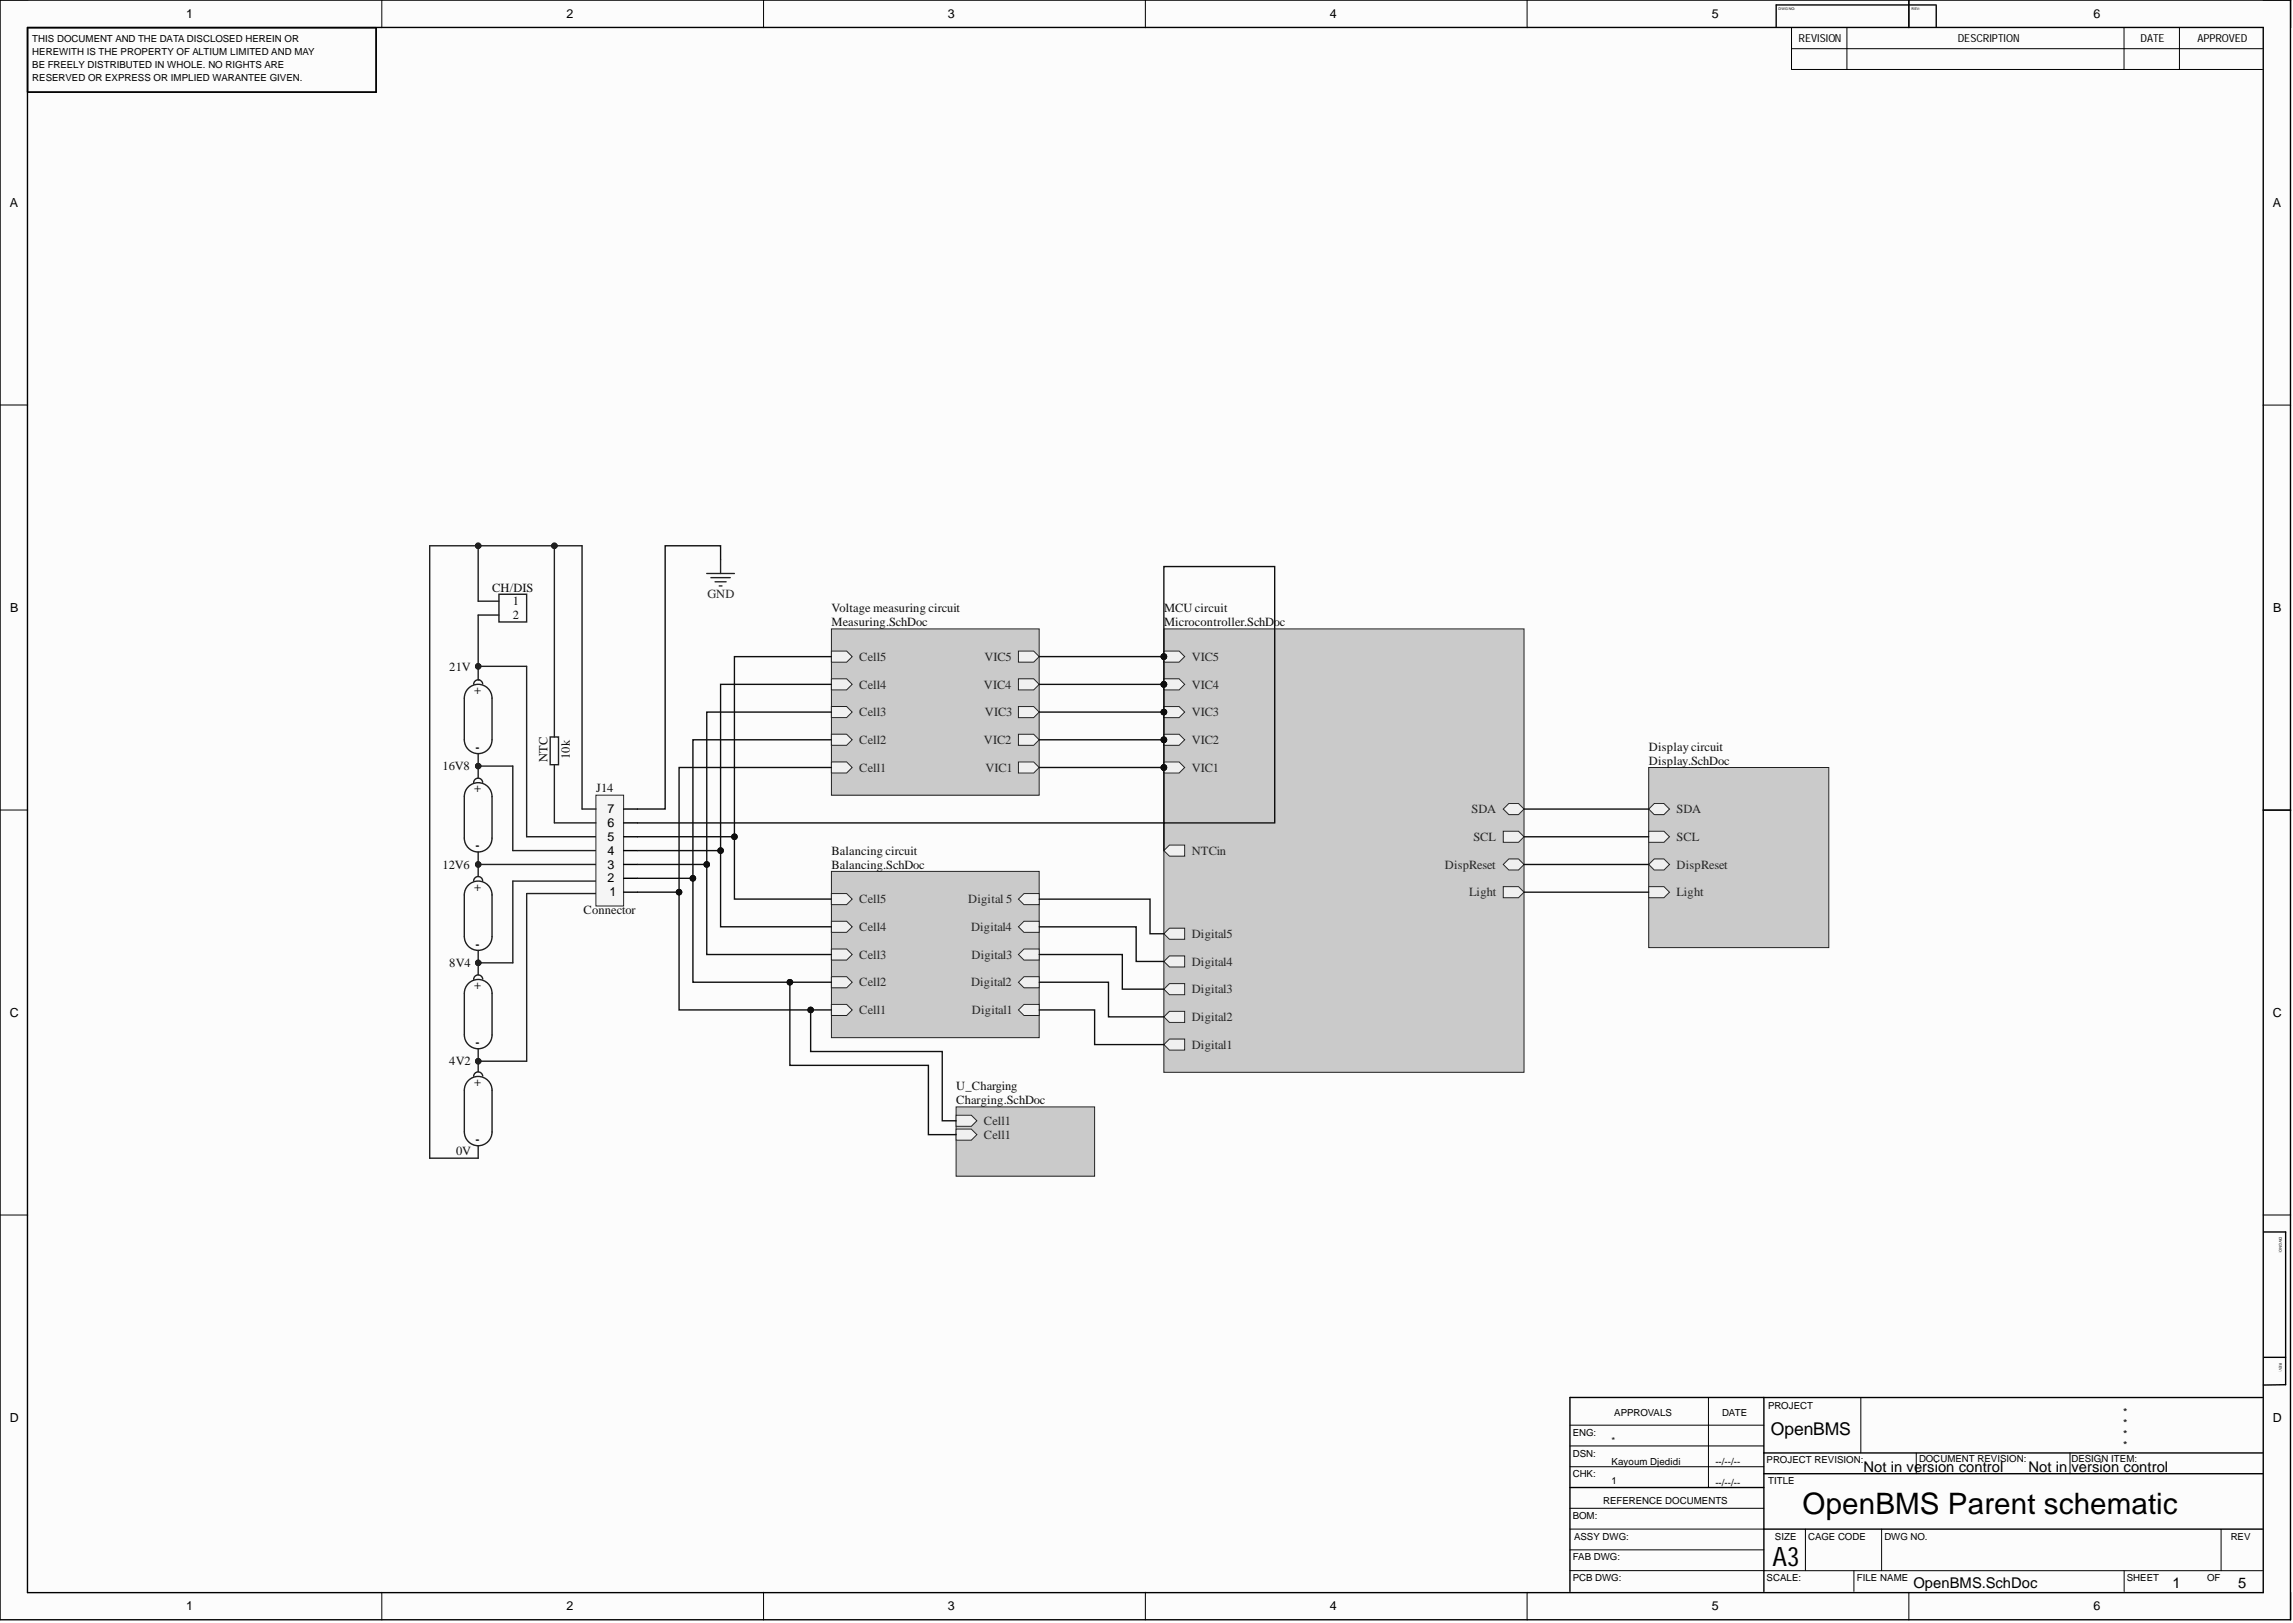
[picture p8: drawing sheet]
<svg xmlns="http://www.w3.org/2000/svg" width="420mm" height="297mm" viewBox="0 0 420 297" stroke-linecap="round" stroke-linejoin="round" font-family="sans-serif">
<defs><g id="words">
<text font-size="5.4" x="330" y="277.1">OpenBMS Parent schematic</text>
<text font-size="4.9" x="324.5" y="286.5">A3</text>
<text font-size="3.2" x="324.2" y="262.7">OpenBMS</text>
<g font-size="2.7">
<text x="341.2" y="269.4">Not in version control</text>
<text x="371.4" y="269.4">Not in version control</text>
<text x="350.3" y="290.7">OpenBMS.SchDoc</text>
<text x="397.7" y="290.7">1</text>
<text x="409.8" y="290.7">5</text>
</g>
<g font-size="2.3">
<text x="34.1" y="3.3">1</text>
<text x="103.7" y="3.3">2</text>
<text x="173.6" y="3.3">3</text>
<text x="243.5" y="3.3">4</text>
<text x="313.4" y="3.3">5</text>
<text x="383.3" y="3.3">6</text>
<text x="1.8" y="37.9">A</text>
<text x="416.1" y="37.9">A</text>
<text x="1.9" y="112">B</text>
<text x="416.2" y="112">B</text>
<text x="111.3" y="148.8">7</text>
<text x="111.3" y="153.9">5</text>
<text x="111.3" y="151.4">6</text>
<text x="111.3" y="161.5">2</text>
<text x="111.3" y="159">3</text>
<text x="111.3" y="156.4">4</text>
<text x="111.6" y="164">1</text>
<text x="1.8" y="186.1">C</text>
<text x="416.1" y="186.1">C</text>
<text x="1.8" y="260.2">D</text>
<text x="416.1" y="260.2">D</text>
<text x="34.1" y="294.7">1</text>
<text x="103.7" y="294.7">2</text>
<text x="173.6" y="294.7">3</text>
<text x="243.5" y="294.7">4</text>
<text x="313.4" y="294.7">5</text>
<text x="383.3" y="294.7">6</text>
</g>
<g font-size="2.3" fill="#0e0e0e">
<text x="90.1" y="108.3">CH/DIS</text>
<text x="93.9" y="110.8">1</text>
<text x="93.9" y="113.3">2</text>
<text x="152.3" y="112.1">Voltage measuring circuit</text>
<text x="213.1" y="112.1">MCU circuit</text>
<text x="152.3" y="114.6">Measuring.SchDoc</text>
<text x="213.1" y="114.6">Microcontroller.SchDoc</text>
<text x="82.3" y="122.7">21V</text>
<text x="86.8" y="127">+</text>
<text x="87.1" y="137.4">-</text>
<text x="301.9" y="137.4">Display circuit</text>
<text x="81" y="141">16V8</text>
<text x="100.3" y="139.5" transform="rotate(-90 100.3 139.5)">NTC</text>
<text x="104.3" y="138.9" transform="rotate(-90 104.3 138.9)">10k</text>
<text x="301.9" y="140">Display.SchDoc</text>
<text x="86.8" y="145">+</text>
<text x="109.1" y="145">J14</text>
<text x="87.1" y="155.4">-</text>
<text x="81" y="159">12V6</text>
<text x="152.3" y="156.4">Balancing circuit</text>
<text x="152.3" y="159">Balancing.SchDoc</text>
<text x="86.8" y="163">+</text>
<text x="106.9" y="167.3">Connector</text>
<text x="87.1" y="173.4">-</text>
<text x="82.3" y="177">8V4</text>
<text x="86.8" y="181">+</text>
<text x="87.1" y="191.4">-</text>
<text x="82.3" y="195">4V2</text>
<text x="86.8" y="198.8">+</text>
<text x="175.1" y="199.5">U_Charging</text>
<text x="175.1" y="202.1">Charging.SchDoc</text>
<text x="87.1" y="209.2">-</text>
<text x="83.5" y="211.5">0V</text>
</g>
<g font-size="2.3" fill="#262626">
<text x="129.5" y="109.5">GND</text>
<text x="157.3" y="120.9">Cell5</text>
<text x="180.2" y="120.9">VIC5</text>
<text x="218.2" y="120.9">VIC5</text>
<text x="157.3" y="126">Cell4</text>
<text x="157.3" y="131.1">Cell3</text>
<text x="180.1" y="126">VIC4</text>
<text x="180.3" y="131.1">VIC3</text>
<text x="218.2" y="126">VIC4</text>
<text x="218.2" y="131.1">VIC3</text>
<text x="157.3" y="136.2">Cell2</text>
<text x="180.1" y="136.2">VIC2</text>
<text x="218.2" y="136.2">VIC2</text>
<text x="157.3" y="141.2">Cell1</text>
<text x="180.4" y="141.2">VIC1</text>
<text x="218.2" y="141.2">VIC1</text>
<text x="269.4" y="148.8">SDA</text>
<text x="307" y="148.8">SDA</text>
<text x="269.8" y="153.9">SCL</text>
<text x="307" y="153.9">SCL</text>
<text x="218.2" y="156.4">NTCin</text>
<text x="264.5" y="159">DispReset</text>
<text x="307" y="159">DispReset</text>
<text x="157.3" y="165.3">Cell5</text>
<text x="177.3" y="165.3">Digital 5</text>
<text x="269" y="164">Light</text>
<text x="307" y="164">Light</text>
<text x="157.3" y="170.4">Cell4</text>
<text x="177.8" y="170.4">Digital4</text>
<text x="218.2" y="171.7">Digital5</text>
<text x="157.3" y="175.5">Cell3</text>
<text x="177.9" y="175.5">Digital3</text>
<text x="218.2" y="176.7">Digital4</text>
<text x="157.3" y="185.6">Cell1</text>
<text x="157.3" y="180.5">Cell2</text>
<text x="177.8" y="180.5">Digital2</text>
<text x="178" y="185.6">Digital1</text>
<text x="218.2" y="181.8">Digital3</text>
<text x="218.2" y="186.9">Digital2</text>
<text x="218.2" y="191.9">Digital1</text>
<text x="180.1" y="205.9">Cell1</text>
<text x="180.1" y="208.4">Cell1</text>
</g>
<g font-size="2">
<text x="329.3" y="7.7">REVISION</text>
<text x="358.4" y="7.7">DESCRIPTION</text>
<text x="391.9" y="7.7">DATE</text>
<text x="402.3" y="7.7">APPROVED</text>
<text x="388.7" y="263.1">*</text>
<text x="388.7" y="259.1">*</text>
<text x="388.7" y="261.2">*</text>
<text x="388.7" y="265.1">*</text>
</g>
<g font-size="1.8">
<text x="5.9" y="7.6">THIS DOCUMENT AND THE DATA DISCLOSED HEREIN OR</text>
<text x="5.9" y="10.1">HEREWITH IS THE PROPERTY OF ALTIUM LIMITED AND MAY</text>
<text x="5.9" y="12.5">BE FREELY DISTRIBUTED IN WHOLE. NO RIGHTS ARE</text>
<text x="5.9" y="14.9">RESERVED OR EXPRESS OR IMPLIED WARANTEE GIVEN.</text>
<text x="323.7" y="257.9">PROJECT</text>
<text x="287.9" y="262.8">ENG:</text>
<text x="295.5" y="259.2">APPROVALS</text>
<text x="315.3" y="259.2">DATE</text>
<text x="287.9" y="266.6">DSN:</text>
<text x="295" y="264.3">*</text>
<text x="295" y="268.1">Kayoum Djedidi</text>
<text x="314.1" y="268.1">--/--/--</text>
<text x="323.4" y="267.8">PROJECT REVISION:</text>
<text x="351.3" y="267.6">DOCUMENT REVISION:</text>
<text x="379.2" y="267.6">DESIGN ITEM:</text>
<text x="287.9" y="270.4">CHK:</text>
<text x="293.5" y="275.2">REFERENCE DOCUMENTS</text>
<text x="295" y="271.6">1</text>
<text x="314.1" y="271.9">--/--/--</text>
<text x="323.7" y="271.6">TITLE</text>
<text x="287.9" y="278">BOM:</text>
<text x="288.2" y="281.8">ASSY DWG:</text>
<text x="325" y="281.8">SIZE</text>
<text x="331" y="281.8">CAGE CODE</text>
<text x="345" y="281.8">DWG NO.</text>
<text x="408.4" y="281.8">REV</text>
<text x="287.9" y="285.6">FAB DWG:</text>
<text x="287.9" y="289.4">PCB DWG:</text>
<text x="323.4" y="289.4">SCALE:</text>
<text x="339.9" y="289.4">FILE NAME</text>
<text x="389.4" y="289.4">SHEET</text>
<text x="404.1" y="289.4">OF</text>
</g>
<g font-size=".7">
<text x="325.6" y="1.8">DWG NO:</text>
<text x="350" y="1.8">REV:</text>
<text x="417.3" y="226.3" transform="rotate(90 417.3 226.3)">DWG NO:</text>
<text x="417.3" y="249.5" transform="rotate(90 417.3 249.5)">REV:</text>
</g>
</g></defs>
<g fill="#fcfcfc">
<path d="M0 0h419.4v296.5h-419.4z" fill-rule="evenodd"/>
<path d="M5.1 5.1h409.2v286.3h-409.2z" fill-rule="evenodd"/>
</g>
<g fill="none" stroke="#000" stroke-width=".18">
<path d="M0 0h5.1M69.9 0v5.1M139.8 0v5.1M209.7 0v5.1M279.6 0v5.1M328 5.1v7.6h86.2M328 8.9h86.2M338.1 5.1v7.6M349.5 0v5.1M388.9 5.1v7.6M399 5.1v7.6M414.3 0h5.1v5.1"/>
<path d="M0 74.1h5.1M414.3 74.1h5.1M0 148.2h5.1M414.3 148.3h5.1M0 222.4h5.1M414.3 222.4h5.1M312.8 255.8v16.4M340.7 255.8v10.1M287.4 264.6h35.5M287.4 260.8h35.5M287.4 268.4h35.5M287.4 279.8h35.5"/>
<path d="M287.4 276h35.5M330.5 279.8v7.7M344.5 279.8v7.7M350.8 265.9v3.8M379 265.9v3.8M406.6 279.9v7.6M69.9 291.4v5.1M139.8 291.4v5.1M209.7 291.4v5.1M279.6 291.4v5.1M287.4 287.5h35.5M287.4 283.7h35.5"/>
<path d="M322.9 287.5h91.4M339.4 287.5v3.8M349.5 291.4v5.1M388.9 287.5v3.8M419.4 291.4v5.1"/>
</g>
<g fill="none" stroke="#000" stroke-width=".25">
<path d="M0 0h419.3v296.4h-419.3zM5 5h409.4v286.5h-409.4zM5 5.1h63.9v11.8h-63.9M349.5 0v5M354.5 .9h-29.3v4M354.5 1v4M414.4 148.3h5M414.5 225.5h4v27.9l-4.1 .1M322.9 255.8v35.5M414.3 255.8h-126.9v35.5M414.5 248.4h4M287.4 272.2h35.5"/>
<path d="M322.9 265.9h91.4M322.9 269.7h91.4M322.9 279.9h91.4"/>
</g>
<g fill="none" stroke="#1c1c1c" stroke-width=".25">
<path d="M86 125.8a2.54 2.54 0 0 1 2.6-.3 2.54 2.54 0 0 1 1.5 2.3v7.6a2.54 2.54 0 0 1-2.6 2.5 2.54 2.54 0 0 1-2.5-2.5v-7.6a2.54 2.54 0 0 1 1-2zM87.5 124.4h.1M87.5 124.4v-2.4h8.9v31.1h12.7M88.4 125.2a.83 .83 0 0 0-.9-.8 .83 .83 0 0 0-.8 .8M86 143.8a2.54 2.54 0 0 1 2.6-.3 2.54 2.54 0 0 1 1.5 2.3v7.6a2.54 2.54 0 0 1-2.6 2.5 2.54 2.54 0 0 1-2.5-2.5v-7.6a2.54 2.54 0 0 1 1-2zM87.5 158.2h21.6M88.4 143.2a.83 .83 0 0 0-.9-.8 .83 .83 0 0 0-.8 .8M93.9 140.2v15.5h15.2M85.6 162.2a2.54 2.54 0 0 1 2.8-.8 2.54 2.54 0 0 1 1.7 2.4v7.6a2.54 2.54 0 0 1-2.6 2.5 2.54 2.54 0 0 1-2.5-2.5v-7.6l.1-.6zM87.5 173.9v4.5M88.4 161.2a.83 .83 0 0 0-.9-.8 .83 .83 0 0 0-.8 .8M88.4 179.2a.83 .83 0 0 0-.9-.8 .83 .83 0 0 0-.8 .8"/>
<path d="M109.1 161.3h-15.2v14.9M109.1 163.5h-12.7v30.7M85.6 180.2a2.54 2.54 0 0 1 2.8-.8 2.54 2.54 0 0 1 1.7 2.4v7.6a2.54 2.54 0 0 1-2.6 2.5 2.54 2.54 0 0 1-2.5-2.5v-7.6l.1-.6zM85.6 198a2.54 2.54 0 0 1 2.8-.8 2.54 2.54 0 0 1 1.7 2.3v7.7a2.54 2.54 0 0 1-2.6 2.5 2.54 2.54 0 0 1-2.5-2.5v-7.7l.1-.5zM87.5 191.9v4.3M88.4 196.9a.83 .83 0 0 0-.9-.7 .83 .83 0 0 0-.8 .8"/>
</g>
<path d="M152.2 159.5h38.1v30.4h-38.1z" fill-rule="evenodd" fill="#cacaca"/>
<path d="M152.2 159.5h38.1v30.4h-38.1z" fill="none" stroke="#262626" stroke-width=".18"/>
<path d="M152.2 183.8h2.8l1 1-1 1.1h-2.8z" fill-rule="evenodd" fill="#f0f0f0"/>
<path d="M152.2 183.8h2.8l1 1-1 1.1h-2.8z" fill="none" stroke="#262626" stroke-width=".18"/>
<path d="M152.2 178.8h2.8l1 1-1 1h-2.8z" fill-rule="evenodd" fill="#f0f0f0"/>
<path d="M152.2 178.8h2.8l1 1-1 1h-2.8z" fill="none" stroke="#262626" stroke-width=".18"/>
<path d="M152.2 173.7h2.8l1 1-1 1h-2.8z" fill-rule="evenodd" fill="#f0f0f0"/>
<path d="M152.2 173.7h2.8l1 1-1 1h-2.8z" fill="none" stroke="#262626" stroke-width=".18"/>
<path d="M152.2 168.6h2.8l1 1-1 1h-2.8z" fill-rule="evenodd" fill="#f0f0f0"/>
<path d="M152.2 168.6h2.8l1 1-1 1h-2.8z" fill="none" stroke="#262626" stroke-width=".18"/>
<path d="M152.2 163.5h2.8l1 1-1 1.1h-2.8z" fill-rule="evenodd" fill="#f0f0f0"/>
<path d="M152.2 163.5h2.8l1 1-1 1.1h-2.8z" fill="none" stroke="#262626" stroke-width=".18"/>
<path d="M186.5 164.6l1-1.1h2.8v2.1h-2.8z" fill-rule="evenodd" fill="#f0f0f0"/>
<path d="M186.5 164.6l1-1.1h2.8v2.1h-2.8z" fill="none" stroke="#262626" stroke-width=".18"/>
<path d="M186.5 169.6l1-1h2.8v2h-2.8z" fill-rule="evenodd" fill="#f0f0f0"/>
<path d="M186.5 169.6l1-1h2.8v2h-2.8z" fill="none" stroke="#262626" stroke-width=".18"/>
<path d="M186.5 174.7l1-1h2.8v2h-2.8z" fill-rule="evenodd" fill="#f0f0f0"/>
<path d="M186.5 174.7l1-1h2.8v2h-2.8z" fill="none" stroke="#262626" stroke-width=".18"/>
<path d="M186.5 179.8l1-1h2.8v2h-2.8z" fill-rule="evenodd" fill="#f0f0f0"/>
<path d="M186.5 179.8l1-1h2.8v2h-2.8z" fill="none" stroke="#262626" stroke-width=".18"/>
<path d="M186.5 184.8l1-1h2.8v2.1h-2.8z" fill-rule="evenodd" fill="#f0f0f0"/>
<path d="M186.5 184.8l1-1h2.8v2.1h-2.8z" fill="none" stroke="#262626" stroke-width=".18"/>
<path d="M152.2 115.1h38.1v30.4h-38.1z" fill-rule="evenodd" fill="#cacaca"/>
<path d="M152.2 115.1h38.1v30.4h-38.1z" fill="none" stroke="#262626" stroke-width=".18"/>
<path d="M152.2 119.2h2.8l1 1-1 1h-2.8z" fill-rule="evenodd" fill="#f0f0f0"/>
<path d="M152.2 119.2h2.8l1 1-1 1h-2.8z" fill="none" stroke="#262626" stroke-width=".18"/>
<path d="M152.2 124.2h2.8l1 1-1 1.1h-2.8z" fill-rule="evenodd" fill="#f0f0f0"/>
<path d="M152.2 124.2h2.8l1 1-1 1.1h-2.8z" fill="none" stroke="#262626" stroke-width=".18"/>
<path d="M152.2 129.3h2.8l1 1-1 1h-2.8z" fill-rule="evenodd" fill="#f0f0f0"/>
<path d="M152.2 129.3h2.8l1 1-1 1h-2.8z" fill="none" stroke="#262626" stroke-width=".18"/>
<path d="M152.2 134.4h2.8l1 1-1 1h-2.8z" fill-rule="evenodd" fill="#f0f0f0"/>
<path d="M152.2 134.4h2.8l1 1-1 1h-2.8z" fill="none" stroke="#262626" stroke-width=".18"/>
<path d="M152.2 139.4h2.8l1 1.1-1 1h-2.8z" fill-rule="evenodd" fill="#f0f0f0"/>
<path d="M152.2 139.4h2.8l1 1.1-1 1h-2.8z" fill="none" stroke="#262626" stroke-width=".18"/>
<path d="M186.5 119.2h2.7l1.1 1-1.1 1h-2.7z" fill-rule="evenodd" fill="#f0f0f0"/>
<path d="M186.5 119.2h2.7l1.1 1-1.1 1h-2.7z" fill="none" stroke="#262626" stroke-width=".18"/>
<path d="M186.5 124.2h2.7l1.1 1.1-1.1 1h-2.7z" fill-rule="evenodd" fill="#f0f0f0"/>
<path d="M186.5 124.2h2.7l1.1 1.1-1.1 1h-2.7z" fill="none" stroke="#262626" stroke-width=".18"/>
<path d="M186.5 129.3h2.7l1.1 1-1.1 1h-2.7z" fill-rule="evenodd" fill="#f0f0f0"/>
<path d="M186.5 129.3h2.7l1.1 1-1.1 1h-2.7z" fill="none" stroke="#262626" stroke-width=".18"/>
<path d="M186.5 134.4h2.7l1.1 1-1.1 1h-2.7z" fill-rule="evenodd" fill="#f0f0f0"/>
<path d="M186.5 134.4h2.7l1.1 1-1.1 1h-2.7z" fill="none" stroke="#262626" stroke-width=".18"/>
<path d="M186.5 139.5h2.7l1.1 1-1.1 1h-2.7z" fill-rule="evenodd" fill="#f0f0f0"/>
<path d="M186.5 139.5h2.7l1.1 1-1.1 1h-2.7z" fill="none" stroke="#262626" stroke-width=".18"/>
<path d="M213.1 115.1h65.9v81.1h-65.9z" fill-rule="evenodd" fill="#cacaca"/>
<path d="M213.1 115.1h65.9v81.1h-65.9z" fill="none" stroke="#262626" stroke-width=".18"/>
<circle cx="213.1" cy="120.2" r=".51" fill="#0e0e0e"/>
<circle cx="213.1" cy="120.2" r=".51" fill="none" stroke="#0e0e0e" stroke-width=".18"/>
<circle cx="213.1" cy="125.2" r=".51" fill="#0e0e0e"/>
<circle cx="213.1" cy="125.2" r=".51" fill="none" stroke="#0e0e0e" stroke-width=".18"/>
<circle cx="213.1" cy="130.3" r=".51" fill="#0e0e0e"/>
<circle cx="213.1" cy="130.3" r=".51" fill="none" stroke="#0e0e0e" stroke-width=".18"/>
<circle cx="213.1" cy="135.4" r=".51" fill="#0e0e0e"/>
<circle cx="213.1" cy="135.4" r=".51" fill="none" stroke="#0e0e0e" stroke-width=".18"/>
<circle cx="213.1" cy="140.5" r=".51" fill="#0e0e0e"/>
<circle cx="213.1" cy="140.5" r=".51" fill="none" stroke="#0e0e0e" stroke-width=".18"/>
<path d="M213.1 119.2h2.8l1 1-1 1h-2.8z" fill-rule="evenodd" fill="#f0f0f0"/>
<path d="M213.1 119.2h2.8l1 1-1 1h-2.8z" fill="none" stroke="#262626" stroke-width=".18"/>
<circle cx="213.1" cy="120.2" r=".51" fill="#0e0e0e"/>
<circle cx="213.1" cy="120.2" r=".51" fill="none" stroke="#0e0e0e" stroke-width=".18"/>
<path d="M213.1 124.2h2.8l1 1.1-1 1h-2.8z" fill-rule="evenodd" fill="#f0f0f0"/>
<path d="M213.1 124.2h2.8l1 1.1-1 1h-2.8z" fill="none" stroke="#262626" stroke-width=".18"/>
<circle cx="213.1" cy="125.2" r=".51" fill="#0e0e0e"/>
<circle cx="213.1" cy="125.2" r=".51" fill="none" stroke="#0e0e0e" stroke-width=".18"/>
<path d="M213.1 129.3h2.8l1 1-1 1h-2.8z" fill-rule="evenodd" fill="#f0f0f0"/>
<path d="M213.1 129.3h2.8l1 1-1 1h-2.8z" fill="none" stroke="#262626" stroke-width=".18"/>
<circle cx="213.1" cy="130.3" r=".51" fill="#0e0e0e"/>
<circle cx="213.1" cy="130.3" r=".51" fill="none" stroke="#0e0e0e" stroke-width=".18"/>
<path d="M213.1 134.4h2.8l1 1-1 1h-2.8z" fill-rule="evenodd" fill="#f0f0f0"/>
<path d="M213.1 134.4h2.8l1 1-1 1h-2.8z" fill="none" stroke="#262626" stroke-width=".18"/>
<circle cx="213.1" cy="135.4" r=".51" fill="#0e0e0e"/>
<circle cx="213.1" cy="135.4" r=".51" fill="none" stroke="#0e0e0e" stroke-width=".18"/>
<path d="M213.1 139.5h2.8l1 1-1 1h-2.8z" fill-rule="evenodd" fill="#f0f0f0"/>
<path d="M213.1 139.5h2.8l1 1-1 1h-2.8z" fill="none" stroke="#262626" stroke-width=".18"/>
<circle cx="213.1" cy="140.5" r=".51" fill="#0e0e0e"/>
<circle cx="213.1" cy="140.5" r=".51" fill="none" stroke="#0e0e0e" stroke-width=".18"/>
<path d="M213.1 170.9l1-1h2.8v2h-2.8z" fill-rule="evenodd" fill="#f0f0f0"/>
<path d="M213.1 170.9l1-1h2.8v2h-2.8z" fill="none" stroke="#262626" stroke-width=".18"/>
<path d="M213.1 176l1-1h2.8v2h-2.8z" fill-rule="evenodd" fill="#f0f0f0"/>
<path d="M213.1 176l1-1h2.8v2h-2.8z" fill="none" stroke="#262626" stroke-width=".18"/>
<path d="M213.1 181l1-1h2.8v2.1h-2.8z" fill-rule="evenodd" fill="#f0f0f0"/>
<path d="M213.1 181l1-1h2.8v2.1h-2.8z" fill="none" stroke="#262626" stroke-width=".18"/>
<path d="M213.1 186.1l1-1h2.8v2h-2.8z" fill-rule="evenodd" fill="#f0f0f0"/>
<path d="M213.1 186.1l1-1h2.8v2h-2.8z" fill="none" stroke="#262626" stroke-width=".18"/>
<path d="M213.1 191.2l1-1h2.8v2h-2.8z" fill-rule="evenodd" fill="#f0f0f0"/>
<path d="M213.1 191.2l1-1h2.8v2h-2.8z" fill="none" stroke="#262626" stroke-width=".18"/>
<path d="M275.2 148.1l1-1h1.8l1 1-1 1h-1.8z" fill-rule="evenodd" fill="#f0f0f0"/>
<path d="M275.2 148.1l1-1h1.8l1 1-1 1h-1.8z" fill="none" stroke="#262626" stroke-width=".18"/>
<path d="M275.2 152.1h2.8l1 1-1 1.1h-2.8z" fill-rule="evenodd" fill="#f0f0f0"/>
<path d="M275.2 152.1h2.8l1 1-1 1.1h-2.8z" fill="none" stroke="#262626" stroke-width=".18"/>
<path d="M275.2 158.2l1-1h1.8l1 1-1 1h-1.8z" fill-rule="evenodd" fill="#f0f0f0"/>
<path d="M275.2 158.2l1-1h1.8l1 1-1 1h-1.8z" fill="none" stroke="#262626" stroke-width=".18"/>
<path d="M275.2 162.3h2.8l1 1-1 1h-2.8z" fill-rule="evenodd" fill="#f0f0f0"/>
<path d="M275.2 162.3h2.8l1 1-1 1h-2.8z" fill="none" stroke="#262626" stroke-width=".18"/>
<path d="M213.1 155.7l1-1h2.8v2h-2.8z" fill-rule="evenodd" fill="#f0f0f0"/>
<path d="M213.1 155.7l1-1h2.8v2h-2.8z" fill="none" stroke="#262626" stroke-width=".18"/>
<path d="M129.4 105h5.1M130.1 105.7h3.6M130.9 106.5h2M131.7 107.2h.5M131.9 102.4v2.6" fill="none" stroke="#262626" stroke-width=".25"/>
<path d="M106.6 99.9h-27.9v112.1h8.8" fill="none" stroke="#1c1c1c" stroke-width=".25"/>
<path d="M301.8 140.5h33v32.9h-33z" fill-rule="evenodd" fill="#cacaca"/>
<path d="M301.8 140.5h33v32.9h-33z" fill="none" stroke="#262626" stroke-width=".18"/>
<path d="M301.8 162.3h2.8l1.1 1-1.1 1h-2.8z" fill-rule="evenodd" fill="#f0f0f0"/>
<path d="M301.8 162.3h2.8l1.1 1-1.1 1h-2.8z" fill="none" stroke="#262626" stroke-width=".18"/>
<path d="M301.8 158.2l1.1-1h1.7l1.1 1-1.1 1h-1.7z" fill-rule="evenodd" fill="#f0f0f0"/>
<path d="M301.8 158.2l1.1-1h1.7l1.1 1-1.1 1h-1.7z" fill="none" stroke="#262626" stroke-width=".18"/>
<path d="M301.8 152.1h2.8l1.1 1-1.1 1.1h-2.8z" fill-rule="evenodd" fill="#f0f0f0"/>
<path d="M301.8 152.1h2.8l1.1 1-1.1 1.1h-2.8z" fill="none" stroke="#262626" stroke-width=".18"/>
<path d="M301.8 148.1l1.1-1h1.7l1.1 1-1.1 1h-1.7z" fill-rule="evenodd" fill="#f0f0f0"/>
<path d="M301.8 148.1l1.1-1h1.7l1.1 1-1.1 1h-1.7z" fill="none" stroke="#262626" stroke-width=".18"/>
<path d="M109.1 145.5h5.1v20.3h-5.1z" fill-rule="evenodd" fill="#f5f5f5"/>
<path d="M109.1 145.5h5.1v20.3h-5.1z" fill="none" stroke="#262626" stroke-width=".18"/>
<path d="M114.2 158.2h2.5M114.2 155.7h2.5M114.2 153.1h2.5M114.2 150.6h2.5M114.2 148.1h2.5M114.2 163.3h2.5M114.2 160.7h2.5" fill="none" stroke="#000" stroke-width=".25"/>
<g fill="none" stroke="#1c1c1c" stroke-width=".25">
<path d="M87.5 99.9v10.1h3.8M101.5 99.9v35M106.6 99.9v48.2h2.5M91.3 108.8h5.1v5h-5.1zM91.3 112.6h-3.8v9.4M87.5 137.9v4.5M100.7 134.9h1.6v5.1h-1.6zM101.5 140v10.6h7.6M87.5 155.9v4.5M87.5 140.2h6.4M87.5 176.2h6.4M87.5 194.2h8.9"/>
<path d="M87.5 209.7v2.3"/>
</g>
<g fill="none" stroke="#1c1c1c" stroke-width=".76">
<circle cx="87.5" cy="99.9" r=".2"/>
<circle cx="101.5" cy="99.9" r=".2"/>
<circle cx="87.5" cy="122" r=".2"/>
<circle cx="87.5" cy="140.2" r=".2"/>
<circle cx="87.5" cy="158.2" r=".2"/>
<circle cx="87.5" cy="176.2" r=".2"/>
<circle cx="87.5" cy="194.2" r=".2"/>
</g>
<path d="M175 202.6h25.4v12.7h-25.4z" fill-rule="evenodd" fill="#cacaca"/>
<path d="M175 202.6h25.4v12.7h-25.4z" fill="none" stroke="#262626" stroke-width=".18"/>
<path d="M175 204.1h2.8l1 1-1 1h-2.8z" fill-rule="evenodd" fill="#f0f0f0"/>
<path d="M175 204.1h2.8l1 1-1 1h-2.8z" fill="none" stroke="#262626" stroke-width=".18"/>
<path d="M175 206.6h2.8l1 1.1-1 1h-2.8z" fill-rule="evenodd" fill="#f0f0f0"/>
<path d="M175 206.6h2.8l1 1.1-1 1h-2.8z" fill="none" stroke="#262626" stroke-width=".18"/>
<path d="M190.3 120.2h22.8" fill="none" stroke="#0e0e0e" stroke-width=".25"/>
<circle cx="213.1" cy="120.2" r=".51" fill="#0e0e0e"/>
<circle cx="213.1" cy="120.2" r=".51" fill="none" stroke="#0e0e0e" stroke-width=".18"/>
<path d="M190.3 130.3h22.8" fill="none" stroke="#0e0e0e" stroke-width=".25"/>
<circle cx="213.1" cy="130.3" r=".51" fill="#0e0e0e"/>
<circle cx="213.1" cy="130.3" r=".51" fill="none" stroke="#0e0e0e" stroke-width=".18"/>
<path d="M190.3 135.4h22.8" fill="none" stroke="#0e0e0e" stroke-width=".25"/>
<circle cx="213.1" cy="135.4" r=".51" fill="#0e0e0e"/>
<circle cx="213.1" cy="135.4" r=".51" fill="none" stroke="#0e0e0e" stroke-width=".18"/>
<path d="M190.3 140.5h22.8" fill="none" stroke="#0e0e0e" stroke-width=".25"/>
<circle cx="213.1" cy="140.5" r=".51" fill="#0e0e0e"/>
<circle cx="213.1" cy="140.5" r=".51" fill="none" stroke="#0e0e0e" stroke-width=".18"/>
<path d="M279 153.1h22.8M279 158.2h22.8M279 148.1h22.8M116.7 163.3h7.6M190.3 164.6h20.2v6.3h2.6M190.3 169.6h17.7v6.4h5.1M190.3 174.7h15.2v6.3h7.6M190.3 179.8h12.6v6.3h10.2M279 163.3h22.8M190.3 184.8h10.1v6.4h12.7" fill="none" stroke="#0e0e0e" stroke-width=".25"/>
<circle cx="124.3" cy="163.3" r=".51" fill="#0e0e0e"/>
<circle cx="124.3" cy="163.3" r=".51" fill="none" stroke="#0e0e0e" stroke-width=".18"/>
<path d="M116.7 160.7h10.2" fill="none" stroke="#0e0e0e" stroke-width=".25"/>
<circle cx="126.9" cy="160.7" r=".51" fill="#0e0e0e"/>
<circle cx="126.9" cy="160.7" r=".51" fill="none" stroke="#0e0e0e" stroke-width=".18"/>
<path d="M116.7 158.2h12.7" fill="none" stroke="#0e0e0e" stroke-width=".25"/>
<circle cx="129.4" cy="158.2" r=".51" fill="#0e0e0e"/>
<circle cx="129.4" cy="158.2" r=".51" fill="none" stroke="#0e0e0e" stroke-width=".18"/>
<path d="M116.7 155.7h15.2" fill="none" stroke="#0e0e0e" stroke-width=".25"/>
<circle cx="131.9" cy="155.7" r=".51" fill="#0e0e0e"/>
<circle cx="131.9" cy="155.7" r=".51" fill="none" stroke="#0e0e0e" stroke-width=".18"/>
<path d="M116.7 153.1h17.8" fill="none" stroke="#0e0e0e" stroke-width=".25"/>
<circle cx="134.5" cy="153.1" r=".51" fill="#0e0e0e"/>
<circle cx="134.5" cy="153.1" r=".51" fill="none" stroke="#0e0e0e" stroke-width=".18"/>
<path d="M131.9 102.4v-2.5h-10.1v48.2h-5.1M190.3 125.3h22.8" fill="none" stroke="#0e0e0e" stroke-width=".25"/>
<circle cx="213.1" cy="125.2" r=".51" fill="#0e0e0e"/>
<circle cx="213.1" cy="125.2" r=".51" fill="none" stroke="#0e0e0e" stroke-width=".18"/>
<path d="M148.4 184.8v7.6h24.1v12.7h2.5" fill="none" stroke="#0e0e0e" stroke-width=".25"/>
<circle cx="148.4" cy="184.8" r=".51" fill="#0e0e0e"/>
<circle cx="148.4" cy="184.8" r=".51" fill="none" stroke="#0e0e0e" stroke-width=".18"/>
<path d="M144.6 179.8v15.2h25.4v12.7h5" fill="none" stroke="#0e0e0e" stroke-width=".25"/>
<circle cx="144.6" cy="179.8" r=".51" fill="#0e0e0e"/>
<circle cx="144.6" cy="179.8" r=".51" fill="none" stroke="#0e0e0e" stroke-width=".18"/>
<path d="M116.7 150.6h116.7v-46.9h-20.3v52" fill="none" stroke="#0e0e0e" stroke-width=".25"/>
<circle cx="213.1" cy="120.2" r=".51" fill="#0e0e0e"/>
<circle cx="213.1" cy="120.2" r=".51" fill="none" stroke="#0e0e0e" stroke-width=".18"/>
<circle cx="213.1" cy="125.2" r=".51" fill="#0e0e0e"/>
<circle cx="213.1" cy="125.2" r=".51" fill="none" stroke="#0e0e0e" stroke-width=".18"/>
<circle cx="213.1" cy="130.3" r=".51" fill="#0e0e0e"/>
<circle cx="213.1" cy="130.3" r=".51" fill="none" stroke="#0e0e0e" stroke-width=".18"/>
<circle cx="213.1" cy="135.4" r=".51" fill="#0e0e0e"/>
<circle cx="213.1" cy="135.4" r=".51" fill="none" stroke="#0e0e0e" stroke-width=".18"/>
<circle cx="213.1" cy="140.5" r=".51" fill="#0e0e0e"/>
<circle cx="213.1" cy="140.5" r=".51" fill="none" stroke="#0e0e0e" stroke-width=".18"/>
<path d="M152.2 140.5h-27.9v44.3h27.9" fill="none" stroke="#0e0e0e" stroke-width=".25"/>
<circle cx="148.4" cy="184.8" r=".51" fill="#0e0e0e"/>
<circle cx="148.4" cy="184.8" r=".51" fill="none" stroke="#0e0e0e" stroke-width=".18"/>
<circle cx="124.3" cy="163.3" r=".51" fill="#0e0e0e"/>
<circle cx="124.3" cy="163.3" r=".51" fill="none" stroke="#0e0e0e" stroke-width=".18"/>
<path d="M152.2 130.3h-22.8v44.4h22.8" fill="none" stroke="#0e0e0e" stroke-width=".25"/>
<circle cx="129.4" cy="158.2" r=".51" fill="#0e0e0e"/>
<circle cx="129.4" cy="158.2" r=".51" fill="none" stroke="#0e0e0e" stroke-width=".18"/>
<path d="M152.2 125.2h-20.3v44.4h20.3" fill="none" stroke="#0e0e0e" stroke-width=".25"/>
<circle cx="131.9" cy="155.7" r=".51" fill="#0e0e0e"/>
<circle cx="131.9" cy="155.7" r=".51" fill="none" stroke="#0e0e0e" stroke-width=".18"/>
<path d="M152.2 120.2h-17.7v44.3h17.7" fill="none" stroke="#0e0e0e" stroke-width=".25"/>
<circle cx="134.5" cy="153.1" r=".51" fill="#0e0e0e"/>
<circle cx="134.5" cy="153.1" r=".51" fill="none" stroke="#0e0e0e" stroke-width=".18"/>
<path d="M152.2 135.4h-25.3v44.4h25.3" fill="none" stroke="#0e0e0e" stroke-width=".25"/>
<circle cx="126.9" cy="160.7" r=".51" fill="#0e0e0e"/>
<circle cx="126.9" cy="160.7" r=".51" fill="none" stroke="#0e0e0e" stroke-width=".18"/>
<circle cx="144.6" cy="179.8" r=".51" fill="#0e0e0e"/>
<circle cx="144.6" cy="179.8" r=".51" fill="none" stroke="#0e0e0e" stroke-width=".18"/>
<use href="#words"/>
</svg>
